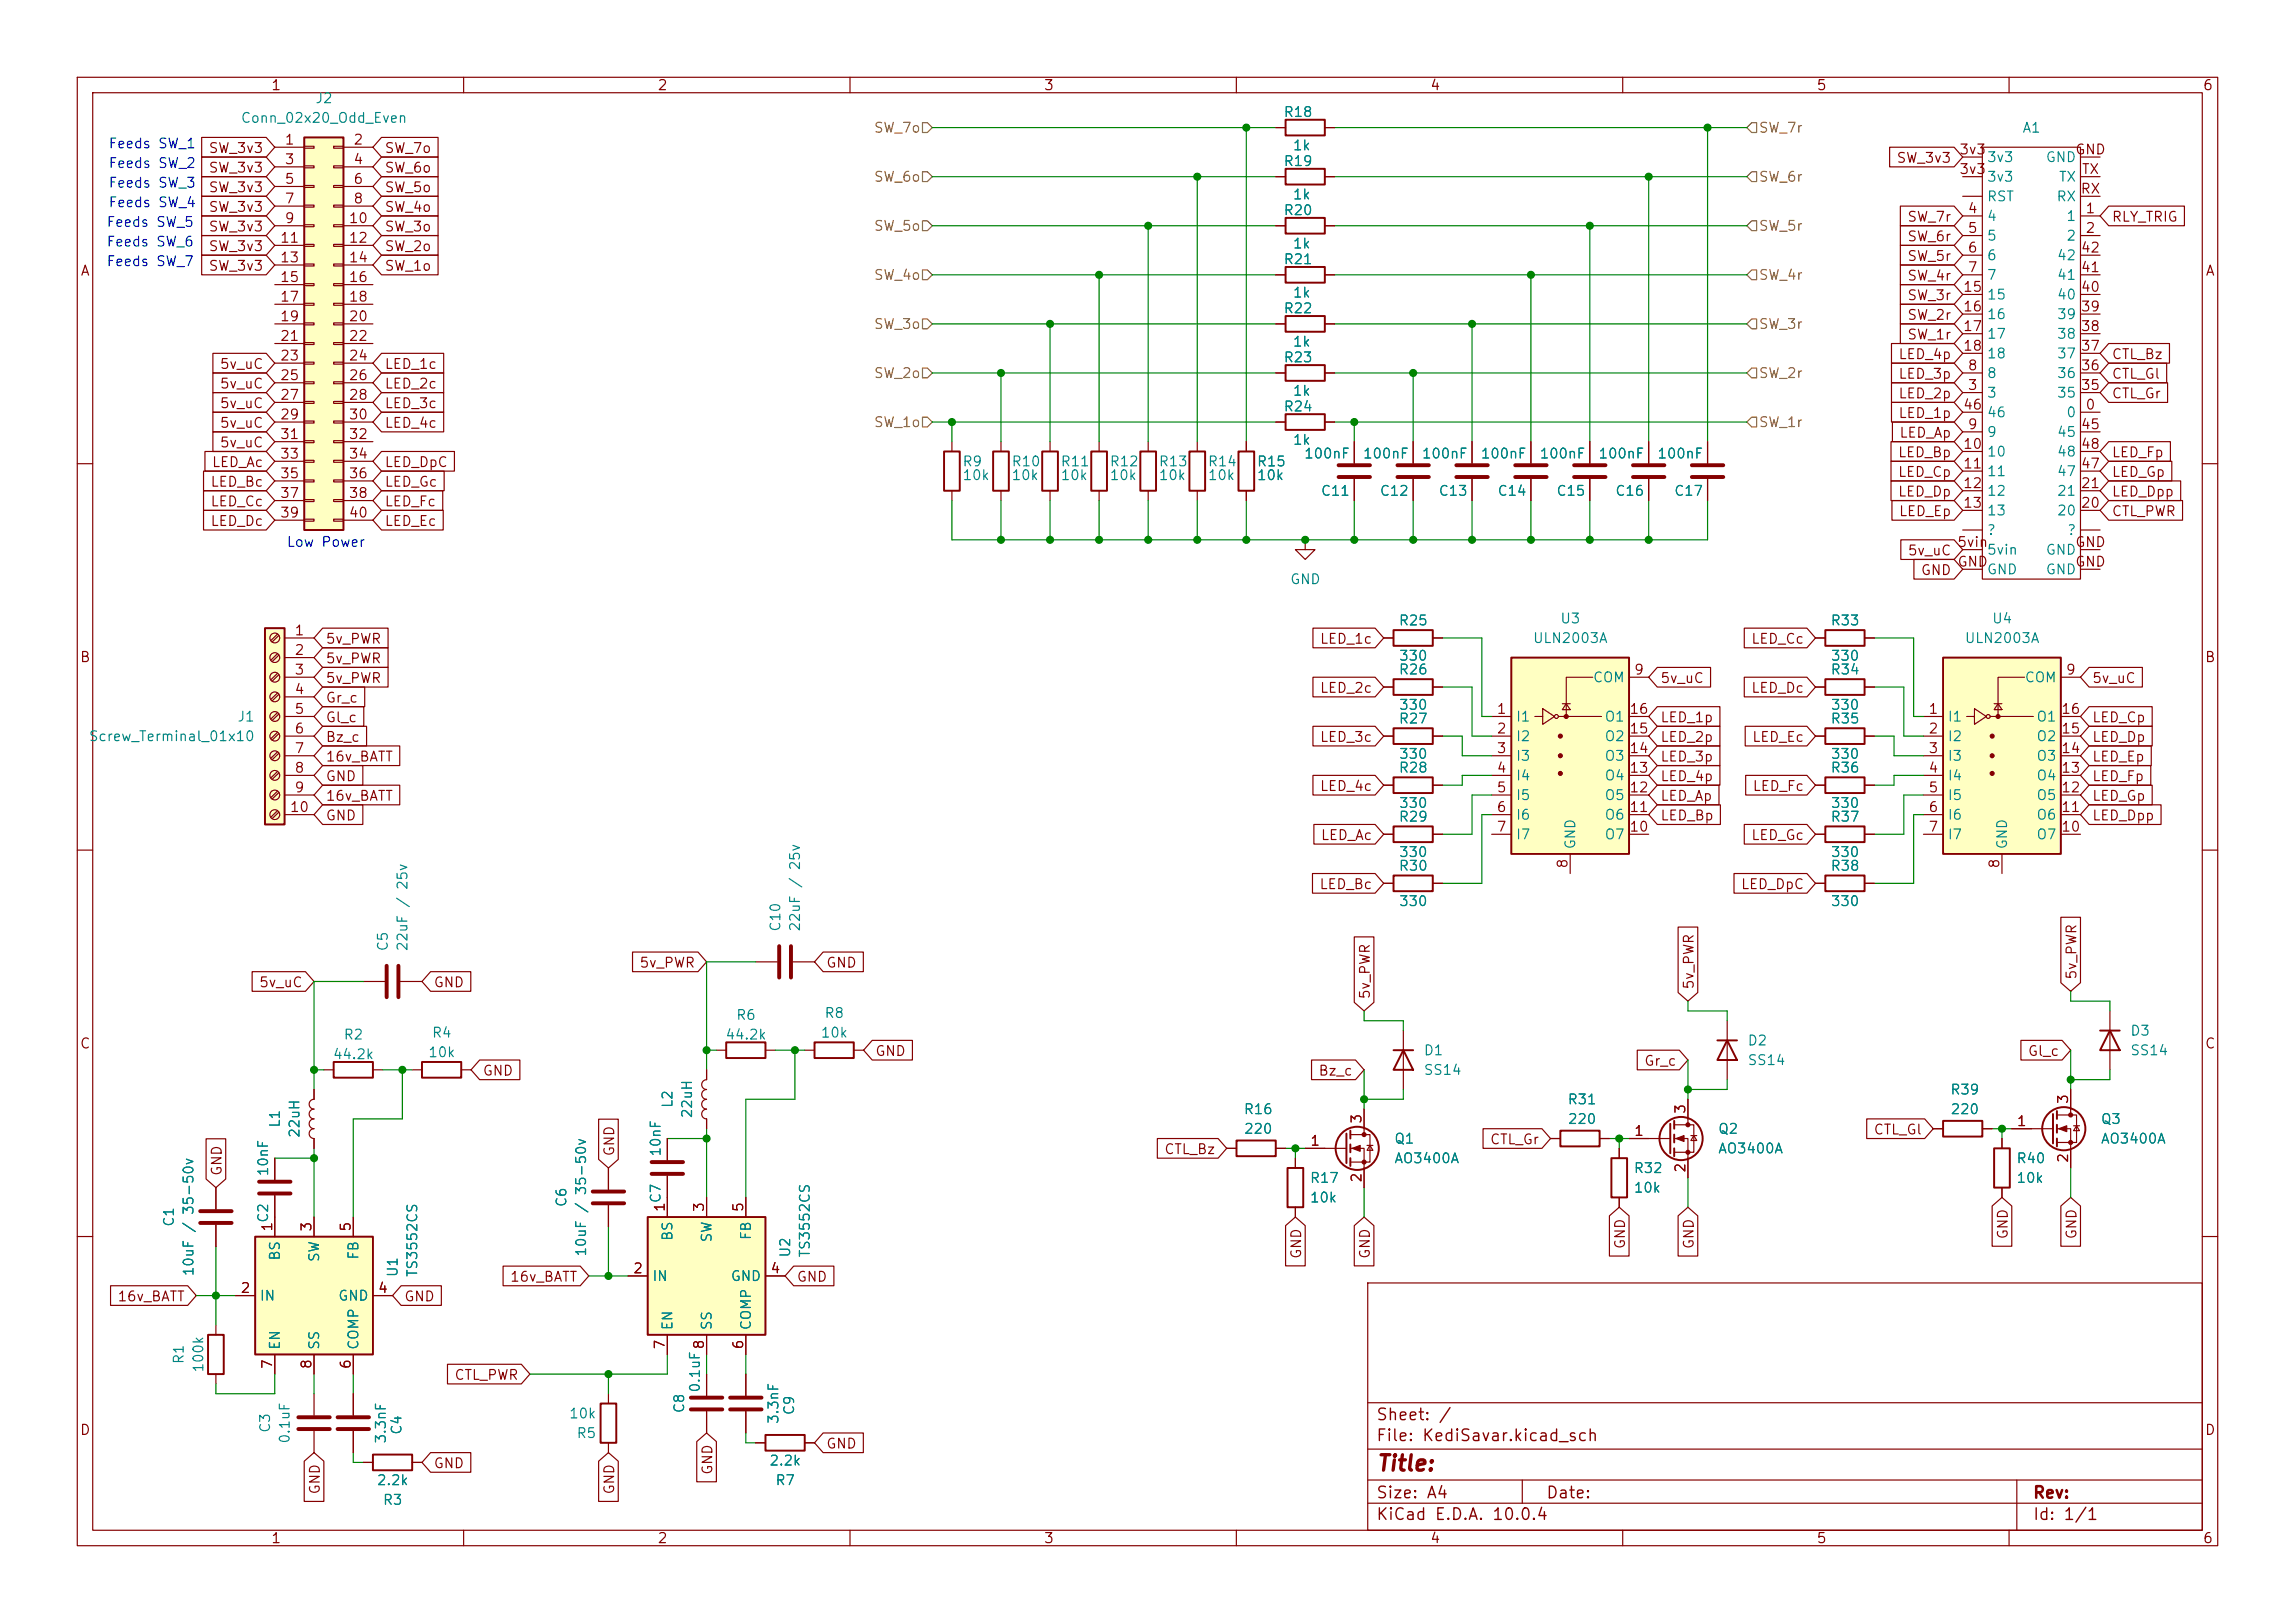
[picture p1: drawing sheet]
<svg xmlns="http://www.w3.org/2000/svg" width="297mm" height="210mm" viewBox="0 0 297 210" stroke-linecap="round" stroke-linejoin="round" font-family="sans-serif">
<defs><g id="words">
<text font-size="2" fill="#840000" x="178" y="190.8">Title:</text>
<g font-size="1.5" fill="#840000">
<text x="178" y="184.2">Sheet: /</text>
<text x="178" y="186.9">File: KediSavar.kicad_sch</text>
<text x="178" y="197.1">KiCad E.D.A. 10.0.4</text>
<text x="178" y="194.3">Size: A4</text>
<text x="200" y="194.3">Date:</text>
<text x="263" y="194.3">Rev:</text>
<text x="263" y="197.1">Id: 1/1</text>
</g>
<g font-size="1.3" fill="#840000">
<text x="35" y="12">1</text>
<text x="85" y="12">2</text>
<text x="135" y="12">3</text>
<text x="185" y="12">4</text>
<text x="235" y="12">5</text>
<text x="285" y="12">6</text>
<text x="26.9" y="22.7">SW_3v3</text>
<text x="26.9" y="20.1">SW_3v3</text>
<text x="36.8" y="19">1</text>
<text x="36.8" y="21.6">3</text>
<text x="45.6" y="19">2</text>
<text x="45.6" y="21.6">4</text>
<text x="49.7" y="20.1">SW_7o</text>
<text x="49.7" y="22.7">SW_6o</text>
<text x="245.4" y="21.4">SW_3v3</text>
<text x="253.5" y="20.3">3v3</text>
<text x="253.5" y="22.8">3v3</text>
<text x="268.5" y="20.3">GND</text>
<text x="269.3" y="22.8">TX</text>
<text x="26.9" y="27.7">SW_3v3</text>
<text x="26.9" y="25.2">SW_3v3</text>
<text x="36.8" y="24.1">5</text>
<text x="36.8" y="26.6">7</text>
<text x="36.8" y="29.2">9</text>
<text x="45" y="29.2">10</text>
<text x="45.6" y="24.1">6</text>
<text x="45.6" y="26.6">8</text>
<text x="49.7" y="27.7">SW_4o</text>
<text x="49.7" y="25.2">SW_5o</text>
<text x="246.7" y="29">SW_7r</text>
<text x="254.6" y="27.9">4</text>
<text x="269.2" y="25.4">RX</text>
<text x="269.8" y="27.9">1</text>
<text x="273.2" y="29">RLY_TRIG</text>
<text x="10.3" y="36">A</text>
<text x="26.9" y="32.8">SW_3v3</text>
<text x="26.9" y="35.4">SW_3v3</text>
<text x="26.9" y="30.3">SW_3v3</text>
<text x="36.2" y="31.7">11</text>
<text x="36.2" y="34.3">13</text>
<text x="45" y="31.7">12</text>
<text x="45" y="34.3">14</text>
<text x="49.7" y="32.8">SW_2o</text>
<text x="49.7" y="35.4">SW_1o</text>
<text x="49.7" y="30.3">SW_3o</text>
<text x="246.7" y="31.5">SW_6r</text>
<text x="246.7" y="34.1">SW_5r</text>
<text x="254.6" y="30.5">5</text>
<text x="254.6" y="33">6</text>
<text x="254.6" y="35.5">7</text>
<text x="269.2" y="35.5">41</text>
<text x="269.2" y="33">42</text>
<text x="269.8" y="30.5">2</text>
<text x="285.3" y="36">A</text>
<text x="36.2" y="36.8">15</text>
<text x="36.2" y="39.3">17</text>
<text x="36.2" y="41.9">19</text>
<text x="45" y="36.8">16</text>
<text x="45" y="39.3">18</text>
<text x="45" y="41.9">20</text>
<text x="246.7" y="41.7">SW_2r</text>
<text x="246.7" y="39.2">SW_3r</text>
<text x="246.7" y="36.6">SW_4r</text>
<text x="254" y="38.1">15</text>
<text x="254" y="40.6">16</text>
<text x="269.2" y="40.6">39</text>
<text x="269.2" y="38.1">40</text>
<text x="36.2" y="44.4">21</text>
<text x="36.2" y="47">23</text>
<text x="45" y="44.4">22</text>
<text x="45" y="47">24</text>
<text x="245.6" y="46.8">LED_4p</text>
<text x="246.7" y="44.2">SW_1r</text>
<text x="254" y="43.2">17</text>
<text x="254" y="45.7">18</text>
<text x="269.2" y="45.7">37</text>
<text x="269.2" y="43.2">38</text>
<text x="273.2" y="46.8">CTL_Bz</text>
<text x="28.4" y="48.1">5v_uC</text>
<text x="28.4" y="50.6">5v_uC</text>
<text x="28.4" y="53.1">5v_uC</text>
<text x="36.2" y="49.5">25</text>
<text x="36.2" y="52">27</text>
<text x="45" y="49.5">26</text>
<text x="45" y="52">28</text>
<text x="49.7" y="48.1">LED_1c</text>
<text x="49.7" y="50.6">LED_2c</text>
<text x="49.7" y="53.1">LED_3c</text>
<text x="245.6" y="49.3">LED_3p</text>
<text x="245.6" y="51.9">LED_2p</text>
<text x="254" y="53.3">46</text>
<text x="254.6" y="50.8">3</text>
<text x="254.6" y="48.2">8</text>
<text x="269.2" y="50.8">35</text>
<text x="269.2" y="48.2">36</text>
<text x="269.8" y="53.3">0</text>
<text x="273.2" y="51.9">CTL_Gr</text>
<text x="273.2" y="49.3">CTL_Gl</text>
<text x="28.4" y="58.2">5v_uC</text>
<text x="28.4" y="55.7">5v_uC</text>
<text x="36.2" y="54.6">29</text>
<text x="36.2" y="57.1">31</text>
<text x="36.2" y="59.7">33</text>
<text x="45" y="54.6">30</text>
<text x="45" y="57.1">32</text>
<text x="45" y="59.7">34</text>
<text x="49.7" y="55.7">LED_4c</text>
<text x="245.5" y="59.5">LED_Bp</text>
<text x="245.6" y="54.4">LED_1p</text>
<text x="245.7" y="56.9">LED_Ap</text>
<text x="254" y="58.4">10</text>
<text x="254.6" y="55.9">9</text>
<text x="269.2" y="55.9">45</text>
<text x="269.2" y="58.4">48</text>
<text x="273.2" y="59.5">LED_Fp</text>
<text x="27.2" y="65.8">LED_Cc</text>
<text x="27.2" y="63.3">LED_Bc</text>
<text x="27.3" y="60.8">LED_Ac</text>
<text x="36.2" y="62.2">35</text>
<text x="36.2" y="64.7">37</text>
<text x="45" y="62.2">36</text>
<text x="45" y="64.7">38</text>
<text x="49.7" y="65.8">LED_Fc</text>
<text x="49.7" y="63.3">LED_Gc</text>
<text x="49.7" y="60.8">LED_DpC</text>
<text x="245.5" y="64.6">LED_Dp</text>
<text x="245.5" y="62">LED_Cp</text>
<text x="254" y="60.9">11</text>
<text x="254" y="63.5">12</text>
<text x="269.2" y="63.5">21</text>
<text x="269.2" y="60.9">47</text>
<text x="273.2" y="62">LED_Gp</text>
<text x="273.2" y="64.6">LED_Dpp</text>
<text x="27.2" y="68.4">LED_Dc</text>
<text x="36.2" y="67.3">39</text>
<text x="45" y="67.3">40</text>
<text x="49.7" y="68.4">LED_Ec</text>
<text x="245.7" y="67.1">LED_Ep</text>
<text x="253.2" y="71.1">5vin</text>
<text x="254" y="66">13</text>
<text x="268.5" y="71.1">GND</text>
<text x="269.2" y="66">20</text>
<text x="273.2" y="67.1">CTL_PWR</text>
<text x="246.8" y="72.2">5v_uC</text>
<text x="248.5" y="74.7">GND</text>
<text x="253.2" y="73.6">GND</text>
<text x="268.5" y="73.6">GND</text>
<text x="38" y="82.5">1</text>
<text x="42.1" y="83.6">5v_PWR</text>
<text x="170.7" y="83.6">LED_1c</text>
<text x="226.5" y="83.6">LED_Cc</text>
<text x="10.3" y="86">B</text>
<text x="38" y="85.1">2</text>
<text x="38" y="87.6">3</text>
<text x="42.1" y="88.7">5v_PWR</text>
<text x="42.1" y="86.2">5v_PWR</text>
<text x="170.7" y="90">LED_2c</text>
<text x="211.4" y="87.6">9</text>
<text x="214.8" y="88.7">5v_uC</text>
<text x="226.5" y="90">LED_Dc</text>
<text x="267.3" y="87.6">9</text>
<text x="270.7" y="88.7">5v_uC</text>
<text x="285.3" y="86">B</text>
<text x="38" y="90.1">4</text>
<text x="38" y="92.7">5</text>
<text x="38" y="95.2">6</text>
<text x="42.1" y="93.8">Gl_c</text>
<text x="42.1" y="91.2">Gr_c</text>
<text x="193.6" y="92.7">1</text>
<text x="193.6" y="95.2">2</text>
<text x="210.8" y="95.2">15</text>
<text x="210.8" y="92.7">16</text>
<text x="214.8" y="93.8">LED_1p</text>
<text x="249.5" y="92.7">1</text>
<text x="249.5" y="95.2">2</text>
<text x="266.7" y="95.2">15</text>
<text x="266.7" y="92.7">16</text>
<text x="270.7" y="93.8">LED_Cp</text>
<text x="38" y="97.8">7</text>
<text x="38" y="100.3">8</text>
<text x="42.1" y="98.9">16v_BATT</text>
<text x="42.1" y="96.3">Bz_c</text>
<text x="42.1" y="101.4">GND</text>
<text x="170.7" y="96.3">LED_3c</text>
<text x="193.6" y="97.8">3</text>
<text x="193.6" y="100.3">4</text>
<text x="210.8" y="100.3">13</text>
<text x="210.8" y="97.8">14</text>
<text x="214.8" y="96.3">LED_2p</text>
<text x="214.8" y="98.9">LED_3p</text>
<text x="214.8" y="101.4">LED_4p</text>
<text x="226.7" y="96.3">LED_Ec</text>
<text x="249.5" y="97.8">3</text>
<text x="249.5" y="100.3">4</text>
<text x="266.7" y="100.3">13</text>
<text x="266.7" y="97.8">14</text>
<text x="270.7" y="101.4">LED_Fp</text>
<text x="270.7" y="98.9">LED_Ep</text>
<text x="270.7" y="96.3">LED_Dp</text>
<text x="37.4" y="105.4">10</text>
<text x="38" y="102.8">9</text>
<text x="42.1" y="103.9">16v_BATT</text>
<text x="42.1" y="106.5">GND</text>
<text x="170.7" y="102.7">LED_4c</text>
<text x="193.6" y="102.8">5</text>
<text x="193.6" y="105.4">6</text>
<text x="193.6" y="107.9">7</text>
<text x="210.8" y="107.9">10</text>
<text x="210.8" y="105.4">11</text>
<text x="210.8" y="102.8">12</text>
<text x="214.8" y="103.9">LED_Ap</text>
<text x="214.8" y="106.5">LED_Bp</text>
<text x="226.7" y="102.7">LED_Fc</text>
<text x="249.5" y="102.8">5</text>
<text x="249.5" y="105.4">6</text>
<text x="249.5" y="107.9">7</text>
<text x="266.7" y="107.9">10</text>
<text x="266.7" y="105.4">11</text>
<text x="266.7" y="102.8">12</text>
<text x="270.7" y="106.5">LED_Dpp</text>
<text x="270.7" y="103.9">LED_Gp</text>
<text x="170.8" y="109">LED_Ac</text>
<text x="203.2" y="112.5" transform="rotate(-90 203.2 112.5)">8</text>
<text x="226.5" y="109">LED_Gc</text>
<text x="259.1" y="112.5" transform="rotate(-90 259.1 112.5)">8</text>
<text x="170.7" y="115.4">LED_Bc</text>
<text x="225.2" y="115.4">LED_DpC</text>
<text x="82.7" y="125.5">5v_PWR</text>
<text x="106.8" y="125.5">GND</text>
<text x="33.4" y="128.1">5v_uC</text>
<text x="56" y="128.1">GND</text>
<text x="177.6" y="129.4" transform="rotate(-90 177.6 129.4)">5v_PWR</text>
<text x="219.5" y="128.1" transform="rotate(-90 219.5 128.1)">5v_PWR</text>
<text x="269" y="126.8" transform="rotate(-90 269 126.8)">5v_PWR</text>
<text x="10.3" y="136">C</text>
<text x="113.2" y="137">GND</text>
<text x="262.3" y="137">Gl_c</text>
<text x="285.3" y="136">C</text>
<text x="62.4" y="139.5">GND</text>
<text x="170.5" y="139.5">Bz_c</text>
<text x="212.7" y="138.2">Gr_c</text>
<text x="267.9" y="142.9" transform="rotate(-90 267.9 142.9)">3</text>
<text x="79.8" y="149.7" transform="rotate(-90 79.8 149.7)">GND</text>
<text x="150.6" y="149.7">CTL_Bz</text>
<text x="169.5" y="148.6">1</text>
<text x="176.5" y="145.5" transform="rotate(-90 176.5 145.5)">3</text>
<text x="192.7" y="148.4">CTL_Gr</text>
<text x="211.4" y="147.3">1</text>
<text x="218.4" y="144.2" transform="rotate(-90 218.4 144.2)">3</text>
<text x="242.4" y="147.1">CTL_Gl</text>
<text x="260.9" y="146">1</text>
<text x="29" y="152.2" transform="rotate(-90 29 152.2)">GND</text>
<text x="176.5" y="153.1" transform="rotate(-90 176.5 153.1)">2</text>
<text x="218.4" y="151.8" transform="rotate(-90 218.4 151.8)">2</text>
<text x="267.9" y="150.6" transform="rotate(-90 267.9 150.6)">2</text>
<text x="35.5" y="159.5" transform="rotate(-90 35.5 159.5)">1</text>
<text x="40.6" y="159.5" transform="rotate(-90 40.6 159.5)">3</text>
<text x="45.7" y="159.5" transform="rotate(-90 45.7 159.5)">5</text>
<text x="86.3" y="156.9" transform="rotate(-90 86.3 156.9)">1</text>
<text x="91.4" y="156.9" transform="rotate(-90 91.4 156.9)">3</text>
<text x="96.5" y="156.9" transform="rotate(-90 96.5 156.9)">5</text>
<text x="210.6" y="161.7" transform="rotate(-90 210.6 161.7)">GND</text>
<text x="219.5" y="161.7" transform="rotate(-90 219.5 161.7)">GND</text>
<text x="260.1" y="160.4" transform="rotate(-90 260.1 160.4)">GND</text>
<text x="269" y="160.4" transform="rotate(-90 269 160.4)">GND</text>
<text x="31" y="167.6">2</text>
<text x="48.8" y="167.6">4</text>
<text x="65.9" y="166.2">16v_BATT</text>
<text x="81.8" y="165.1">2</text>
<text x="99.6" y="165.1">4</text>
<text x="103" y="166.2">GND</text>
<text x="168.7" y="163" transform="rotate(-90 168.7 163)">GND</text>
<text x="177.6" y="163" transform="rotate(-90 177.6 163)">GND</text>
<text x="15.1" y="168.7">16v_BATT</text>
<text x="52.2" y="168.7">GND</text>
<text x="35.5" y="177.2" transform="rotate(-90 35.5 177.2)">7</text>
<text x="40.6" y="177.2" transform="rotate(-90 40.6 177.2)">8</text>
<text x="45.7" y="177.2" transform="rotate(-90 45.7 177.2)">6</text>
<text x="58.7" y="178.9">CTL_PWR</text>
<text x="86.3" y="174.7" transform="rotate(-90 86.3 174.7)">7</text>
<text x="91.4" y="174.7" transform="rotate(-90 91.4 174.7)">8</text>
<text x="96.5" y="174.7" transform="rotate(-90 96.5 174.7)">6</text>
<text x="10.3" y="186">D</text>
<text x="285.3" y="186">D</text>
<text x="56" y="190.3">GND</text>
<text x="92.5" y="190.9" transform="rotate(-90 92.5 190.9)">GND</text>
<text x="106.8" y="187.8">GND</text>
<text x="41.7" y="193.5" transform="rotate(-90 41.7 193.5)">GND</text>
<text x="79.8" y="193.5" transform="rotate(-90 79.8 193.5)">GND</text>
<text x="35" y="200">1</text>
<text x="85" y="200">2</text>
<text x="135" y="200">3</text>
<text x="185" y="200">4</text>
<text x="235" y="200">5</text>
<text x="285" y="200">6</text>
</g>
<g font-size="1.3" fill="#008484">
<text x="31.1" y="16.2">Conn_02x20_Odd_Even</text>
<text x="40.7" y="13.7">J2</text>
<text x="166" y="15.4">R18</text>
<text x="261.6" y="17.5">A1</text>
<text x="166" y="21.8">R19</text>
<text x="167.2" y="19.8">1k</text>
<text x="257" y="21.3">3v3</text>
<text x="257" y="23.8">3v3</text>
<text x="264.7" y="21.3">GND</text>
<text x="266.4" y="23.8">TX</text>
<text x="166" y="28.1">R20</text>
<text x="167.2" y="26.1">1k</text>
<text x="257" y="26.4">RST</text>
<text x="257" y="28.9">4</text>
<text x="266" y="26.4">RX</text>
<text x="267.3" y="28.9">1</text>
<text x="166" y="34.5">R21</text>
<text x="167.2" y="32.5">1k</text>
<text x="257" y="31.5">5</text>
<text x="257" y="34">6</text>
<text x="266.1" y="34">42</text>
<text x="267.3" y="31.5">2</text>
<text x="166" y="40.8">R22</text>
<text x="167.2" y="38.8">1k</text>
<text x="257" y="36.5">7</text>
<text x="257" y="39.1">15</text>
<text x="257" y="41.6">16</text>
<text x="266.1" y="41.6">39</text>
<text x="266.1" y="39.1">40</text>
<text x="266.1" y="36.5">41</text>
<text x="166" y="47.2">R23</text>
<text x="167.2" y="45.2">1k</text>
<text x="257" y="44.2">17</text>
<text x="257" y="46.7">18</text>
<text x="266.1" y="46.7">37</text>
<text x="266.1" y="44.2">38</text>
<text x="166" y="53.5">R24</text>
<text x="167.2" y="51.5">1k</text>
<text x="257" y="51.8">3</text>
<text x="257" y="49.2">8</text>
<text x="266.1" y="51.8">35</text>
<text x="266.1" y="49.2">36</text>
<text x="167.2" y="57.9">1k</text>
<text x="168.7" y="59.6">100nF</text>
<text x="176.3" y="59.6">100nF</text>
<text x="183.9" y="59.6">100nF</text>
<text x="191.5" y="59.6">100nF</text>
<text x="199.2" y="59.6">100nF</text>
<text x="206.8" y="59.6">100nF</text>
<text x="214.4" y="59.6">100nF</text>
<text x="257" y="56.9">9</text>
<text x="257" y="59.4">10</text>
<text x="257" y="54.3">46</text>
<text x="266.1" y="56.9">45</text>
<text x="266.1" y="59.4">48</text>
<text x="267.3" y="54.3">0</text>
<text x="124.5" y="60.7">R9</text>
<text x="124.5" y="62.4">10k</text>
<text x="130.8" y="62.4">10k</text>
<text x="130.8" y="60.7">R10</text>
<text x="137.2" y="62.4">10k</text>
<text x="137.2" y="60.7">R11</text>
<text x="143.5" y="62.4">10k</text>
<text x="143.5" y="60.7">R12</text>
<text x="149.9" y="62.4">10k</text>
<text x="149.9" y="60.7">R13</text>
<text x="156.2" y="62.4">10k</text>
<text x="156.2" y="60.7">R14</text>
<text x="162.6" y="62.4">10k</text>
<text x="162.6" y="60.7">R15</text>
<text x="170.9" y="64.5">C11</text>
<text x="178.5" y="64.5">C12</text>
<text x="186.1" y="64.5">C13</text>
<text x="193.7" y="64.5">C14</text>
<text x="201.3" y="64.5">C15</text>
<text x="209" y="64.5">C16</text>
<text x="216.6" y="64.5">C17</text>
<text x="257" y="61.9">11</text>
<text x="257" y="64.5">12</text>
<text x="266.1" y="64.5">21</text>
<text x="266.1" y="61.9">47</text>
<text x="257" y="69.6">?</text>
<text x="257" y="67">13</text>
<text x="266.1" y="67">20</text>
<text x="267.4" y="69.6">?</text>
<text x="166.9" y="75.9">GND</text>
<text x="257" y="72.1">5vin</text>
<text x="257" y="74.6">GND</text>
<text x="264.7" y="72.1">GND</text>
<text x="264.7" y="74.6">GND</text>
<text x="180.9" y="81.2">R25</text>
<text x="198.3" y="83.5">ULN2003A</text>
<text x="201.8" y="81">U3</text>
<text x="236.8" y="81.2">R33</text>
<text x="254.2" y="83.5">ULN2003A</text>
<text x="257.7" y="81">U4</text>
<text x="180.9" y="87.6">R26</text>
<text x="181" y="85.8">330</text>
<text x="206.1" y="88.6">COM</text>
<text x="236.8" y="87.6">R34</text>
<text x="236.8" y="85.8">330</text>
<text x="261.9" y="88.6">COM</text>
<text x="30.6" y="93.7">J1</text>
<text x="180.9" y="93.9">R27</text>
<text x="181" y="92.2">330</text>
<text x="196.1" y="93.7">I1</text>
<text x="207.6" y="93.7">O1</text>
<text x="236.8" y="93.9">R35</text>
<text x="236.8" y="92.2">330</text>
<text x="252" y="93.7">I1</text>
<text x="263.4" y="93.7">O1</text>
<text x="11.4" y="96.2">Screw_Terminal_01x10</text>
<text x="180.9" y="100.3">R28</text>
<text x="181" y="98.5">330</text>
<text x="196.1" y="96.2">I2</text>
<text x="196.1" y="98.8">I3</text>
<text x="196.1" y="101.3">I4</text>
<text x="207.6" y="101.3">O4</text>
<text x="207.6" y="98.8">O3</text>
<text x="207.6" y="96.2">O2</text>
<text x="236.8" y="100.3">R36</text>
<text x="236.8" y="98.5">330</text>
<text x="252" y="96.2">I2</text>
<text x="252" y="98.8">I3</text>
<text x="252" y="101.3">I4</text>
<text x="263.4" y="101.3">O4</text>
<text x="263.4" y="98.8">O3</text>
<text x="263.4" y="96.2">O2</text>
<text x="180.9" y="106.6">R29</text>
<text x="181" y="104.9">330</text>
<text x="196.1" y="103.8">I5</text>
<text x="196.1" y="106.4">I6</text>
<text x="207.6" y="106.4">O6</text>
<text x="207.6" y="103.8">O5</text>
<text x="236.8" y="106.6">R37</text>
<text x="236.8" y="104.9">330</text>
<text x="252" y="103.8">I5</text>
<text x="252" y="106.4">I6</text>
<text x="263.4" y="106.4">O6</text>
<text x="263.4" y="103.8">O5</text>
<text x="180.9" y="113">R30</text>
<text x="181" y="111.2">330</text>
<text x="196.1" y="108.9">I7</text>
<text x="204.2" y="110" transform="rotate(-90 204.2 110)">GND</text>
<text x="207.6" y="108.9">O7</text>
<text x="236.8" y="113">R38</text>
<text x="236.8" y="111.2">330</text>
<text x="252" y="108.9">I7</text>
<text x="260.1" y="110" transform="rotate(-90 260.1 110)">GND</text>
<text x="263.4" y="108.9">O7</text>
<text x="181" y="117.6">330</text>
<text x="236.8" y="117.6">330</text>
<text x="50.5" y="123.2" transform="rotate(-90 50.5 123.2)">C5</text>
<text x="53" y="123.2" transform="rotate(-90 53 123.2)">22uF / 25v</text>
<text x="101.3" y="120.6" transform="rotate(-90 101.3 120.6)">C10</text>
<text x="103.8" y="120.6" transform="rotate(-90 103.8 120.6)">22uF / 25v</text>
<text x="43" y="137.4">44.2k</text>
<text x="44.4" y="134.8">R2</text>
<text x="55.3" y="137.1">10k</text>
<text x="55.8" y="134.6">R4</text>
<text x="93.8" y="134.8">44.2k</text>
<text x="95.2" y="132.3">R6</text>
<text x="106.1" y="134.6">10k</text>
<text x="106.6" y="132">R8</text>
<text x="184.2" y="136.9">D1</text>
<text x="226.1" y="135.6">D2</text>
<text x="275.6" y="134.3">D3</text>
<text x="275.6" y="136.9">SS14</text>
<text x="87.3" y="143.5" transform="rotate(-90 87.3 143.5)">L2</text>
<text x="184.2" y="139.4">SS14</text>
<text x="202.8" y="143.2">R31</text>
<text x="226.1" y="138.1">SS14</text>
<text x="252.3" y="141.9">R39</text>
<text x="36.5" y="146" transform="rotate(-90 36.5 146)">L1</text>
<text x="39.1" y="147.3" transform="rotate(-90 39.1 147.3)">22uH</text>
<text x="85.8" y="149.7" transform="rotate(-90 85.8 149.7)">10nF</text>
<text x="89.9" y="144.8" transform="rotate(-90 89.9 144.8)">22uH</text>
<text x="160.9" y="144.5">R16</text>
<text x="160.9" y="147">220</text>
<text x="180.3" y="148.3">Q1</text>
<text x="202.8" y="145.8">220</text>
<text x="222.3" y="149.6">AO3400A</text>
<text x="222.3" y="147">Q2</text>
<text x="252.3" y="144.5">220</text>
<text x="271.8" y="148.3">AO3400A</text>
<text x="271.8" y="145.8">Q3</text>
<text x="35" y="152.3" transform="rotate(-90 35 152.3)">10nF</text>
<text x="85.8" y="155.8" transform="rotate(-90 85.8 155.8)">C7</text>
<text x="169.4" y="155.9">10k</text>
<text x="169.4" y="153.4">R17</text>
<text x="180.3" y="150.8">AO3400A</text>
<text x="211.3" y="154.6">10k</text>
<text x="211.3" y="152.1">R32</text>
<text x="260.9" y="153.4">10k</text>
<text x="260.9" y="150.8">R40</text>
<text x="22.8" y="158.8" transform="rotate(-90 22.8 158.8)">C1</text>
<text x="35" y="158.3" transform="rotate(-90 35 158.3)">C2</text>
<text x="73.6" y="156.3" transform="rotate(-90 73.6 156.3)">C6</text>
<text x="87.3" y="160.7" transform="rotate(-90 87.3 160.7)">BS</text>
<text x="92.4" y="160.9" transform="rotate(-90 92.4 160.9)">SW</text>
<text x="97.5" y="160.5" transform="rotate(-90 97.5 160.5)">FB</text>
<text x="25.4" y="165.2" transform="rotate(-90 25.4 165.2)">10uF / 35-50v</text>
<text x="36.5" y="163.2" transform="rotate(-90 36.5 163.2)">BS</text>
<text x="41.6" y="163.4" transform="rotate(-90 41.6 163.4)">SW</text>
<text x="46.7" y="163.1" transform="rotate(-90 46.7 163.1)">FB</text>
<text x="51.8" y="165.3" transform="rotate(-90 51.8 165.3)">U1</text>
<text x="54.3" y="165.3" transform="rotate(-90 54.3 165.3)">TS3552CS</text>
<text x="76.2" y="162.7" transform="rotate(-90 76.2 162.7)">10uF / 35-50v</text>
<text x="84.3" y="166.1">IN</text>
<text x="94.5" y="166.1">GND</text>
<text x="102.6" y="162.8" transform="rotate(-90 102.6 162.8)">U2</text>
<text x="105.1" y="162.8" transform="rotate(-90 105.1 162.8)">TS3552CS</text>
<text x="33.5" y="168.6">IN</text>
<text x="43.7" y="168.6">GND</text>
<text x="87.3" y="172.2" transform="rotate(-90 87.3 172.2)">EN</text>
<text x="92.4" y="172.2" transform="rotate(-90 92.4 172.2)">SS</text>
<text x="97.5" y="172.2" transform="rotate(-90 97.5 172.2)">COMP</text>
<text x="24.1" y="176.6" transform="rotate(-90 24.1 176.6)">R1</text>
<text x="26.6" y="177.7" transform="rotate(-90 26.6 177.7)">100k</text>
<text x="36.5" y="174.8" transform="rotate(-90 36.5 174.8)">EN</text>
<text x="41.6" y="174.8" transform="rotate(-90 41.6 174.8)">SS</text>
<text x="46.7" y="174.8" transform="rotate(-90 46.7 174.8)">COMP</text>
<text x="35.3" y="185.5" transform="rotate(-90 35.3 185.5)">C3</text>
<text x="52.3" y="185.7" transform="rotate(-90 52.3 185.7)">C4</text>
<text x="73.6" y="183.9">10k</text>
<text x="88.9" y="183" transform="rotate(-90 88.9 183)">C8</text>
<text x="90.9" y="180.3" transform="rotate(-90 90.9 180.3)">0.1uF</text>
<text x="101" y="184.3" transform="rotate(-90 101 184.3)">3.3nF</text>
<text x="103.1" y="183.2" transform="rotate(-90 103.1 183.2)">C9</text>
<text x="37.8" y="186.9" transform="rotate(-90 37.8 186.9)">0.1uF</text>
<text x="50.2" y="186.9" transform="rotate(-90 50.2 186.9)">3.3nF</text>
<text x="74.5" y="186.4">R5</text>
<text x="99.5" y="189.9">2.2k</text>
<text x="48.7" y="192.5">2.2k</text>
<text x="49.5" y="195">R3</text>
<text x="100.3" y="192.5">R7</text>
</g>
<g font-size="1.3" fill="#848400">
<text x="113" y="17.5">SW_7o</text>
<text x="227.5" y="17.5">SW_7r</text>
<text x="113" y="23.8">SW_6o</text>
<text x="227.5" y="23.8">SW_6r</text>
<text x="113" y="30.2">SW_5o</text>
<text x="227.5" y="30.2">SW_5r</text>
<text x="113" y="36.5">SW_4o</text>
<text x="227.5" y="36.5">SW_4r</text>
<text x="113" y="42.9">SW_3o</text>
<text x="227.5" y="42.9">SW_3r</text>
<text x="113" y="49.2">SW_2o</text>
<text x="227.5" y="49.2">SW_2r</text>
<text x="113" y="55.6">SW_1o</text>
<text x="227.5" y="55.6">SW_1r</text>
</g>
<g font-size="1.3" fill="#0000c2">
<text x="13.9" y="19.5">Feeds SW_1</text>
<text x="13.9" y="22.1">Feeds SW_2</text>
<text x="13.7" y="29.7">Feeds SW_5</text>
<text x="13.9" y="24.6">Feeds SW_3</text>
<text x="13.9" y="27.1">Feeds SW_4</text>
<text x="13.7" y="34.8">Feeds SW_7</text>
<text x="13.7" y="32.2">Feeds SW_6</text>
<text x="37" y="71.1">Low Power</text>
</g>
</g></defs>
<g fill="none" stroke="#840000" stroke-width=".15">
<path d="M10 10h277v190h-277zM12 12h273v186h-273zM60 10v2M110 10v2M160 10v2M210 10v2M260 10v2M10 60h2M285 60h2M10 110h2M285 110h2M273 130.8v7.6"/>
<path d="M10 160h2M177 166h108v32h-108zM285 160h2M60 198v2M110 198v2M160 198v2M177 194.5h108M177 191.5h108M177 187.5h108M177 181.5h108M197 191.5v3M210 198v2"/>
<path d="M260 198v2M261 191.5v6.5"/>
</g>
<path d="M271.8 133.4h2.5M273 133.4l1.3 2.5h-2.5z" fill="none" stroke="#840000" stroke-width=".25"/>
<path d="M34.3 81.3h2.5v25.4h-2.5z" fill="#ffffc2"/>
<path d="M160.3 58.4h2v5.1h-2zM34.3 81.3h2.5v25.4h-2.5zM236.2 94.2h5.1v2.1h-5.1zM236.2 87.9h5.1v2h-5.1zM236.2 81.5h5.1v2.1h-5.1zM236.2 113.3h5.1v2h-5.1zM236.2 106.9h5.1v2.1h-5.1zM236.2 100.6h5.1v2h-5.1zM43.2 137.4h5.1v2h-5.1zM54.6 137.4h5.1v2h-5.1zM222.2 134.6h2.6M223.5 134.6l1.3 2.6h-2.6z" fill="none" stroke="#840000" stroke-width=".25"/>
<g fill="none" stroke="#840000" stroke-width=".15">
<path d="M161.3 57.2v1.2M161.3 63.5v1.3M35.9 82l-.8 .9M35.9 84.6l-.8 .8M35.9 87.1l-.8 .9M35.9 89.7l-.8 .8M35.9 92.2l-.8 .8M35.9 94.7l-.8 .9M35.9 97.3l-.8 .8M35.9 99.8l-.8 .9M36.1 82.2l-.9 .9M36.1 84.8l-.9 .8"/>
<path d="M36.1 87.3l-.9 .8M36.1 89.8l-.9 .9M36.1 92.4l-.9 .8M36.1 94.9l-.9 .9M36.1 97.5l-.9 .8M36.1 100l-.9 .8M36.8 82.6h3.8M36.8 85.1h3.8M36.8 87.6h3.8M36.8 90.2h3.8M36.8 92.7h3.8M36.8 95.3h3.8"/>
<path d="M36.8 97.8h3.8M234.9 82.6h1.3M234.9 95.3h1.3M234.9 88.9h1.3M241.3 82.6h1.3M241.3 95.3h1.3M241.3 88.9h1.3M35.9 102.4l-.8 .8M35.9 104.9l-.8 .8M36.1 102.5l-.9 .9M36.1 105.1l-.9 .8M36.8 100.3h3.8"/>
<path d="M36.8 102.9h3.8M36.8 105.4h3.8M234.9 114.3h1.3M234.9 108h1.3M234.9 101.6h1.3M241.3 114.3h1.3M241.3 108h1.3M241.3 101.6h1.3M41.9 138.4h1.3M47 127h2.8M48.3 138.4h1.2M51.8 127h2.8"/>
<path d="M53.3 138.4h1.3M59.7 138.4h1.3M223.5 132.1v7.6M27.9 153.7v2.8M27.9 158.5v2.8"/>
<circle cx="35.6" cy="90.2" r=".63"/>
<circle cx="35.6" cy="97.8" r=".63"/>
<circle cx="35.6" cy="85.1" r=".63"/>
<circle cx="35.6" cy="95.2" r=".63"/>
<circle cx="35.6" cy="82.5" r=".63"/>
<circle cx="35.6" cy="92.7" r=".63"/>
<circle cx="35.6" cy="87.6" r=".63"/>
<circle cx="35.6" cy="102.9" r=".63"/>
<circle cx="35.6" cy="100.3" r=".63"/>
<circle cx="35.6" cy="105.4" r=".63"/>
</g>
<path d="M50 125v4M51.6 125v4M25.9 158.2h4.1M25.9 156.7h4.1" fill="none" stroke="#840000" stroke-width=".51"/>
<path d="M39.4 17.8h5v50.8h-5z" fill="#ffffc2"/>
<path d="M39.4 17.8h5v50.8h-5z" fill="none" stroke="#840000" stroke-width=".25"/>
<g fill="none" stroke="#840000" stroke-width=".15">
<path d="M35.6 19.1h3.8M39.4 18.9h1.2v.3h-1.2zM43.2 18.9h1.2v.3h-1.2zM44.4 19.1h3.9M35.6 21.6h3.8M35.6 24.1h3.8M35.6 26.7h3.8M35.6 29.2h3.8M35.6 31.8h3.8M35.6 34.3h3.8M35.6 36.8h3.8M35.6 39.4h3.8"/>
<path d="M39.4 21.5h1.2v.2h-1.2zM39.4 24h1.2v.3h-1.2zM39.4 26.5h1.2v.3h-1.2zM39.4 29.1h1.2v.2h-1.2zM39.4 31.6h1.2v.3h-1.2zM39.4 34.2h1.2v.2h-1.2zM39.4 36.7h1.2v.3h-1.2zM39.4 39.2h1.2v.3h-1.2zM43.2 21.5h1.2v.2h-1.2zM43.2 24h1.2v.3h-1.2zM43.2 26.5h1.2v.3h-1.2zM43.2 29.1h1.2v.2h-1.2z"/>
<path d="M43.2 31.6h1.2v.3h-1.2zM43.2 34.2h1.2v.2h-1.2zM43.2 36.7h1.2v.3h-1.2zM43.2 39.2h1.2v.3h-1.2zM44.4 21.6h3.9M44.4 24.1h3.9M44.4 26.7h3.9M44.4 29.2h3.9M44.4 31.8h3.9M44.4 34.3h3.9M44.4 36.8h3.9M44.4 39.4h3.9"/>
<path d="M35.6 41.9h3.8M35.6 44.5h3.8M35.6 47h3.8M35.6 49.5h3.8M35.6 52.1h3.8M35.6 54.6h3.8M35.6 57.2h3.8M35.6 59.7h3.8M39.4 41.8h1.2v.2h-1.2zM39.4 44.3h1.2v.3h-1.2zM39.4 46.9h1.2v.2h-1.2zM39.4 49.4h1.2v.3h-1.2z"/>
<path d="M39.4 51.9h1.2v.3h-1.2zM39.4 54.5h1.2v.2h-1.2zM39.4 57h1.2v.3h-1.2zM39.4 59.6h1.2v.2h-1.2zM43.2 41.8h1.2v.2h-1.2zM43.2 44.3h1.2v.3h-1.2zM43.2 46.9h1.2v.2h-1.2zM43.2 49.4h1.2v.3h-1.2zM43.2 51.9h1.2v.3h-1.2zM43.2 54.5h1.2v.2h-1.2zM43.2 57h1.2v.3h-1.2zM43.2 59.6h1.2v.2h-1.2z"/>
<path d="M44.4 41.9h3.9M44.4 44.5h3.9M44.4 47h3.9M44.4 49.5h3.9M44.4 52.1h3.9M44.4 54.6h3.9M44.4 57.2h3.9M44.4 59.7h3.9M35.6 62.2h3.8M35.6 64.8h3.8M35.6 67.3h3.8M39.4 62.1h1.2v.3h-1.2z"/>
<path d="M39.4 64.6h1.2v.3h-1.2zM39.4 67.2h1.2v.2h-1.2zM43.2 62.1h1.2v.3h-1.2zM43.2 64.6h1.2v.3h-1.2zM43.2 67.2h1.2v.2h-1.2zM44.4 62.2h3.9M44.4 64.8h3.9M44.4 67.3h3.9"/>
</g>
<path d="M33 160h15.3v15.3h-15.3z" fill="#ffffc2"/>
<g fill="none" stroke="#840000" stroke-width=".25">
<path d="M180.3 113.3h5.1v2h-5.1zM180.3 106.9h5.1v2.1h-5.1zM180.3 100.6h5.1v2h-5.1zM174.2 146.7v3.8M174.8 146.3v1M174.8 148.1v1M174.8 149.9v1M201.9 146.3h5.1v2h-5.1zM208.5 149.9h2.1v5h-2.1zM216.2 145.4v3.8M216.7 145v1.1M216.7 146.8v1"/>
<path d="M216.7 148.6v1M251.5 145h5v2.1h-5zM26.9 172.7h2.1v5.1h-2.1zM33 160h15.3v15.3h-15.3zM77.7 181.6h2.1v5.1h-2.1z"/>
<circle cx="175.6" cy="148.6" r="2.79"/>
<circle cx="217.6" cy="147.3" r="2.79"/>
</g>
<g fill="none" stroke="#840000" stroke-width=".15">
<path d="M179.1 114.3h1.2M179.1 108h1.2M179.1 101.6h1.2M185.4 114.3h1.3M185.4 108h1.3M185.4 101.6h1.3M35.6 149.9v2.8M35.6 154.7v5.3M40.6 141v1.2a.64 .64 0 0 0-.6 .7 .64 .64 0 0 0 .6 .6 .64 .64 0 0 0-.6 .6 .64 .64 0 0 0 .6 .7 .64 .64 0 0 0-.6 .6 .64 .64 0 0 0 .6 .7 .64 .64 0 0 0-.6 .6 .64 .64 0 0 0 .6 .6v1.3M40.6 157.5v2.5M45.7 157.5v2.5M78.7 151.1v2.8"/>
<path d="M78.7 156v2.8M168.9 148.6h5.3M174.8 146.8h2.5v3.6h-2.5M174.8 148.6h1.7v5.1M176.5 143.5v3.3M176.9 148.2h.8M177.3 148.2l.4 .6h-.8zM200.7 147.3h1.2M207 147.3h1.3M209.5 148.6v1.3M209.5 154.9v1.3M210.8 147.3h5.4"/>
<path d="M216.7 145.5h2.5v3.6h-2.5M216.7 147.3h1.7v5.1M218.4 142.2v3.3M218.8 146.9h.8M219.2 146.9l.4 .7h-.8zM250.2 146.1h1.3M256.5 146.1h1.3M27.9 171.5v1.2M27.9 177.8v1.3M30.5 167.6h2.5M35.6 175.3v2.5M40.6 175.3v2.5"/>
<path d="M45.7 175.3v2.5M48.3 167.6h2.5M40.6 180.3v2.8M40.6 185.2v2.8M45.7 180.3v2.8M45.7 185.2v2.8M78.7 180.3v1.3M78.7 186.7v1.3"/>
</g>
<path d="M33.5 154.4h4.1M33.5 152.9h4.1M76.7 155.7h4.1M76.7 154.2h4.1M38.6 184.9h4.1M38.6 183.4h4.1M43.7 184.9h4.1M43.7 183.4h4.1" fill="none" stroke="#840000" stroke-width=".51"/>
<g fill="#840000" stroke="#840000" stroke-width=".15">
<path d="M216.9 147.3l1-.4v.8z"/>
<path d="M175 148.6l1-.4v.8z"/>
<circle cx="218.4" cy="145.5" r=".25"/>
<circle cx="218.4" cy="149.1" r=".25"/>
<circle cx="176.5" cy="146.8" r=".25"/>
<circle cx="176.5" cy="150.4" r=".25"/>
</g>
<path d="M251.5 85.1h15.2v25.4h-15.2z" fill="#ffffc2"/>
<g fill="none" stroke="#840000" stroke-width=".25">
<path d="M166.4 15.5h5v2h-5zM166.4 21.8h5v2.1h-5zM166.4 28.2h5v2h-5zM122.2 58.4h2v5.1h-2zM128.5 58.4h2.1v5.1h-2.1zM134.9 58.4h2v5.1h-2zM141.2 58.4h2.1v5.1h-2.1zM147.6 58.4h2v5.1h-2zM153.9 58.4h2.1v5.1h-2.1zM180.3 81.5h5.1v2.1h-5.1zM180.3 94.2h5.1v2.1h-5.1zM180.3 87.9h5.1v2h-5.1z"/>
<path d="M251.5 85.1h15.2v25.4h-15.2zM180.3 135.9h2.6M181.6 135.9l1.3 2.5h-2.6zM166.6 151.1h2.1v5.1h-2.1zM265.7 144.1v3.9M266.2 143.8v1M266.2 145.5v1.1M266.2 147.3v1M48.3 188.2h5v2h-5z"/>
<circle cx="267.1" cy="146" r="2.79"/>
</g>
<g fill="none" stroke="#840000" stroke-width=".15">
<path d="M165.1 16.5h1.3M171.4 16.5h1.3M256.5 19.1h12.7v55.8h-12.7zM165.1 22.9h1.3M165.1 29.2h1.3M171.4 22.9h1.3M171.4 29.2h1.3M254 25.4h2.5M254 27.9h2.5M254 30.5h2.5M254 20.3h2.5M254 22.9h2.5"/>
<path d="M254 33h2.5M254 35.6h2.5M254 38.1h2.5M269.2 25.4h2.6M269.2 27.9h2.6M269.2 30.5h2.6M269.2 20.3h2.6M269.2 22.9h2.6M269.2 33h2.6M269.2 35.6h2.6M269.2 38.1h2.6M123.2 57.2v1.2"/>
<path d="M129.5 57.2v1.2M135.9 57.2v1.2M142.2 57.2v1.2M148.6 57.2v1.2M154.9 57.2v1.2M175.3 57.2v2.7M182.9 57.2v2.7M190.5 57.2v2.7M198.1 57.2v2.7M205.7 57.2v2.7M254 53.3h2.5M254 50.8h2.5"/>
<path d="M254 48.3h2.5M254 55.9h2.5M254 58.4h2.5M254 40.6h2.5M254 43.2h2.5M254 45.7h2.5M269.2 53.3h2.6M269.2 50.8h2.6M269.2 48.3h2.6M269.2 55.9h2.6M269.2 58.4h2.6M269.2 40.6h2.6"/>
<path d="M269.2 43.2h2.6M269.2 45.7h2.6M123.2 63.5v1.3M129.5 63.5v1.3M135.9 63.5v1.3M142.2 63.5v1.3M148.6 63.5v1.3M154.9 63.5v1.3M168.9 69.9v1.2h1.3l-1.3 1.3-1.3-1.3h1.3M168.9 69.9h.1M175.3 62v2.8M182.9 62v2.8"/>
<path d="M190.5 62v2.8M198.1 62v2.8M205.7 62v2.8M254 68.6h2.5M254 71.1h2.5M254 61h2.5M254 63.5h2.5M254 66h2.5M254 73.7h2.5M269.2 68.6h2.6M269.2 71.1h2.6M269.2 61h2.6"/>
<path d="M269.2 63.5h2.6M269.2 66h2.6M269.2 73.7h2.6M179.1 95.3h1.2M179.1 82.6h1.2M179.1 88.9h1.2M185.4 95.3h1.3M185.4 82.6h1.3M185.4 88.9h1.3M248.9 92.7h2.6M248.9 95.3h2.6M248.9 97.8h2.6"/>
<path d="M254.5 92.7h1M255.5 91.7l1.5 1-1.5 1zM257.6 92.7h5.5M258.1 91.1h1M258.6 91.1l.5 .7h-1zM262 87.6h-3.4v5.1M266.7 92.7h2.5M266.7 95.3h2.5M266.7 97.8h2.5M266.7 87.6h2.5M248.9 100.3h2.6M248.9 102.9h2.6"/>
<path d="M248.9 105.4h2.6M248.9 108h2.6M259.1 110.5v2.5M266.7 100.3h2.5M266.7 102.9h2.5M266.7 105.4h2.5M266.7 108h2.5M181.6 133.4v7.6M167.6 149.9v1.2M167.6 156.2v1.3M260.3 146.1h5.4M266.2 144.3h2.5v3.5h-2.5"/>
<path d="M266.2 146.1h1.8v5M268 141v3.3M268.4 145.7h.7M268.7 145.7l.4 .6h-.7zM47 189.2h1.3M53.3 189.2h1.3"/>
<circle cx="257.3" cy="92.7" r=".25"/>
</g>
<g fill="#840000" stroke="#840000" stroke-width=".15">
<path d="M266.4 146.1l1.1-.4v.7z"/>
<circle cx="257.8" cy="95.2" r=".25"/>
<circle cx="257.8" cy="97.8" r=".25"/>
<circle cx="257.8" cy="100.1" r=".25"/>
<circle cx="258.6" cy="92.7" r=".25"/>
<circle cx="268" cy="144.3" r=".25"/>
<circle cx="268" cy="147.8" r=".25"/>
</g>
<path d="M173.2 61.7h4.1M173.2 60.2h4.1M180.8 61.7h4.1M180.8 60.2h4.1M188.5 61.7h4M188.5 60.2h4M196.1 61.7h4.1M196.1 60.2h4.1M203.7 61.7h4.1M203.7 60.2h4.1" fill="none" stroke="#840000" stroke-width=".51"/>
<path d="M83.8 157.5h15.3v15.2h-15.3z" fill="#ffffc2"/>
<path d="M83.8 157.5h15.3v15.2h-15.3zM258.1 148.6h2v5.1h-2z" fill="none" stroke="#840000" stroke-width=".25"/>
<g fill="none" stroke="#840000" stroke-width=".15">
<path d="M213.4 57.2v2.7M221 57.2v2.7M213.4 62v2.8M221 62v2.8M86.4 154.9v2.6M91.4 154.9v2.6M96.5 154.9v2.6M259.1 147.3v1.3M259.1 153.7v1.2M81.3 165.1h2.5M86.4 172.7v2.6M91.4 172.7v2.6"/>
<path d="M91.4 177.8v2.8M96.5 172.7v2.6M99.1 165.1h2.5M91.4 182.6v2.8"/>
</g>
<path d="M211.3 61.7h4.1M211.3 60.2h4.1M218.9 61.7h4.1M218.9 60.2h4.1M89.4 182.4h4.1M89.4 180.8h4.1" fill="none" stroke="#840000" stroke-width=".51"/>
<path d="M195.6 85.1h15.2v25.4h-15.2z" fill="#ffffc2"/>
<path d="M166.4 34.5h5v2.1h-5zM166.4 40.9h5v2h-5zM166.4 47.2h5v2.1h-5zM166.4 53.6h5v2h-5zM195.6 85.1h15.2v25.4h-15.2zM94 134.9h5.1v2h-5.1zM105.4 134.9h5.1v2h-5.1zM160 147.6h5.1v2h-5.1zM99.1 185.7h5v2h-5z" fill="none" stroke="#840000" stroke-width=".25"/>
<g fill="none" stroke="#840000" stroke-width=".15">
<path d="M26.1 17.8h8.3l1.2 1.3-1.2 1.2h-8.3zM49.4 17.8h7.3v2.5h-7.3l-1.1-1.2zM165.1 16.5h1.3M171.4 16.5h1.3M244.5 19h8.4l1.1 1.3-1.1 1.3h-8.4zM26.1 20.3h8.3l1.2 1.3-1.2 1.3h-8.3zM26.1 30.5h8.3l1.2 1.3-1.2 1.2h-8.3zM26.1 33h8.3l1.2 1.3-1.2 1.3h-8.3zM26.1 25.4h8.3l1.2 1.3-1.2 1.2h-8.3zM26.1 27.9h8.3l1.2 1.3-1.2 1.3h-8.3zM26.1 22.9h8.3l1.2 1.2-1.2 1.3h-8.3zM49.4 30.5h7.3v2.5h-7.3l-1.1-1.2z"/>
<path d="M49.4 33h7.3v2.6h-7.3l-1.1-1.3zM49.4 20.3h7.3v2.6h-7.3l-1.1-1.3zM49.4 25.4h7.3v2.5h-7.3l-1.1-1.2zM49.4 22.9h7.3v2.5h-7.3l-1.1-1.3zM49.4 27.9h7.3v2.6h-7.3l-1.1-1.3zM165.1 35.6h1.3M165.1 22.9h1.3M165.1 29.2h1.3M171.4 35.6h1.3M171.4 22.9h1.3M171.4 29.2h1.3M245.9 39.4h7l1.1 1.2-1.1 1.3h-7z"/>
<path d="M245.9 36.8h7l1.1 1.3-1.1 1.3h-7zM245.9 26.7h7l1.1 1.2-1.1 1.3h-7zM245.9 34.3h7l1.1 1.3-1.1 1.2h-7zM245.9 29.2h7l1.1 1.3-1.1 1.3h-7zM245.9 31.7h7l1.1 1.3-1.1 1.3h-7zM272.9 26.7h9.8v2.5h-9.8l-1.1-1.3zM26.5 58.4h7.9l1.2 1.3-1.2 1.3h-7.9zM27.6 45.7h6.8l1.2 1.3-1.2 1.3h-6.8zM27.6 55.9h6.8l1.2 1.3-1.2 1.2h-6.8zM27.6 48.3h6.8l1.2 1.2-1.2 1.3h-6.8zM27.6 53.3h6.8l1.2 1.3-1.2 1.3h-6.8zM27.6 50.8h6.8l1.2 1.3-1.2 1.2h-6.8z"/>
<path d="M49.4 53.3h8v2.6h-8l-1.1-1.3zM49.4 45.7h8v2.6h-8l-1.1-1.3zM49.4 48.3h8v2.5h-8l-1.1-1.3zM49.4 50.8h8v2.5h-8l-1.1-1.2zM49.4 58.4h9.4v2.6h-9.4l-1.1-1.3zM161.3 57.2v1.2M165.1 41.9h1.3M165.1 48.3h1.3M165.1 54.6h1.3M171.4 41.9h1.3M171.4 48.3h1.3M171.4 54.6h1.3"/>
<path d="M175.3 57.2v2.7M182.9 57.2v2.7M190.5 57.2v2.7M198.1 57.2v2.7M205.7 57.2v2.7M213.4 57.2v2.7M221 57.2v2.7M244.7 57.1h8.2l1.1 1.3-1.1 1.3h-8.2zM244.7 59.7h8.2l1.1 1.3-1.1 1.2h-8.2zM244.8 44.4h8.1l1.1 1.3-1.1 1.3h-8.1zM244.8 52.1h8.1l1.1 1.2-1.1 1.3h-8.1zM244.8 47h8.1l1.1 1.3-1.1 1.2h-8.1z"/>
<path d="M244.8 49.5h8.1l1.1 1.3-1.1 1.3h-8.1zM244.9 54.6h8l1.1 1.3-1.1 1.3h-8zM245.9 41.9h7l1.1 1.3-1.1 1.3h-7zM272.9 57.1h8v2.6h-8l-1.1-1.3zM272.9 59.7h8.2v2.5h-8.2l-1.1-1.2zM272.9 49.5h7.6v2.6h-7.6l-1.1-1.3zM272.9 44.4h7.9v2.6h-7.9l-1.1-1.3zM272.9 47h7.5v2.5h-7.5l-1.1-1.2zM26.3 63.5h8.1l1.2 1.3-1.2 1.2h-8.1zM26.3 61h8.1l1.2 1.2-1.2 1.3h-8.1zM26.3 66h8.1l1.2 1.3-1.2 1.3h-8.1zM49.4 66h8v2.6h-8l-1.1-1.3z"/>
<path d="M49.4 63.5h7.9v2.5h-7.9l-1.1-1.2zM49.4 61h8.1v2.5h-8.1l-1.1-1.3zM161.3 63.5v1.3M175.3 62v2.8M182.9 62v2.8M190.5 62v2.8M198.1 62v2.8M205.7 62v2.8M213.4 62v2.8M221 62v2.8M244.7 62.2h8.2l1.1 1.3-1.1 1.3h-8.2zM244.8 64.8h8.1l1.1 1.2-1.1 1.3h-8.1z"/>
<path d="M246 69.8h6.9l1.1 1.3-1.1 1.3h-6.9zM247.7 72.4h5.2l1.1 1.3-1.1 1.2h-5.2zM272.9 62.2h9.3v2.6h-9.3l-1.1-1.3zM272.9 64.8h9.6v2.5h-9.6l-1.1-1.3zM41.8 91.4h5.3v2.6h-5.3l-1.2-1.3zM41.8 86.4h8.4v2.5h-8.4l-1.2-1.3zM41.8 81.3h8.4v2.5h-8.4l-1.2-1.2zM41.8 83.8h8.4v2.6h-8.4l-1.2-1.3zM41.8 88.9h5.4v2.5h-5.4l-1.2-1.2zM41.8 96.5h9.9v2.6h-9.9l-1.2-1.3zM41.8 94h5.6v2.5h-5.6l-1.2-1.2zM41.8 99.1h5.2v2.5h-5.2l-1.2-1.3z"/>
<path d="M169.9 94h8.1l1.1 1.3-1.1 1.2h-8.1zM169.9 81.3h8.1l1.1 1.3-1.1 1.2h-8.1zM169.9 87.6h8.1l1.1 1.3-1.1 1.3h-8.1zM179.1 95.3h1.2M179.1 88.9h1.2M179.1 82.6h1.2M185.4 95.3h1.3M185.4 88.9h1.3M185.4 82.6h1.3M193 92.7h2.6M193 95.3h2.6M193 97.8h2.6"/>
<path d="M198.6 92.7h1M199.6 91.7l1.6 1-1.6 1zM201.7 92.7h5.6M202.2 91.1h1M202.7 91.1l.5 .7h-1zM206.1 87.6h-3.4v5.1M210.8 92.7h2.6M210.8 95.3h2.6M210.8 97.8h2.6M210.8 87.6h2.6M214.5 91.4h8.1v2.6h-8.1l-1.1-1.3zM214.5 94h8.1v2.5h-8.1l-1.1-1.2z"/>
<path d="M214.5 86.4h6.9v2.5h-6.9l-1.1-1.3zM214.5 96.5h8.1v2.6h-8.1l-1.1-1.3zM214.5 99.1h8.1v2.5h-8.1l-1.1-1.3zM225.7 87.6h8.1l1.1 1.3-1.1 1.3h-8.1zM225.7 81.3h8.1l1.1 1.3-1.1 1.2h-8.1zM225.9 94h7.9l1.1 1.3-1.1 1.2h-7.9zM234.9 95.3h1.3M234.9 88.9h1.3M234.9 82.6h1.3M241.3 95.3h1.3M241.3 88.9h1.3M241.3 82.6h1.3"/>
<path d="M270.4 86.4h6.8v2.5h-6.8l-1.2-1.3zM270.4 91.4h8.1v2.6h-8.1l-1.2-1.3zM270.4 99.1h7.9v2.5h-7.9l-1.2-1.3zM270.4 96.5h8v2.6h-8l-1.2-1.3zM270.4 94h8.1v2.5h-8.1l-1.2-1.2zM41.8 101.6h9.9v2.5h-9.9l-1.2-1.2zM41.8 104.1h5.2v2.6h-5.2l-1.2-1.3zM169.9 113h8.1l1.1 1.3-1.1 1.3h-8.1zM169.9 100.3h8.1l1.1 1.3-1.1 1.3h-8.1zM170 106.7h8l1.1 1.3-1.1 1.2h-8zM179.1 108h1.2M179.1 114.3h1.2"/>
<path d="M179.1 101.6h1.2M185.4 108h1.3M185.4 114.3h1.3M185.4 101.6h1.3M193 100.3h2.6M193 102.9h2.6M193 105.4h2.6M193 108h2.6M203.2 110.5v2.5M210.8 100.3h2.6M210.8 102.9h2.6M210.8 105.4h2.6"/>
<path d="M210.8 108h2.6M214.5 101.6h8v2.5h-8l-1.1-1.2zM214.5 104.1h8.1v2.6h-8.1l-1.1-1.3zM217.2 120h2.5v8.4l-1.3 1.1-1.2-1.1zM224.4 113h9.4l1.1 1.3-1.1 1.3h-9.4zM225.7 106.7h8.1l1.1 1.3-1.1 1.2h-8.1zM225.9 100.3h7.9l1.1 1.3-1.1 1.3h-7.9zM234.9 108h1.3M234.9 114.3h1.3M234.9 101.6h1.3M241.3 108h1.3M241.3 114.3h1.3"/>
<path d="M241.3 101.6h1.3M266.7 118.7h2.5v8.5l-1.2 1.1-1.3-1.1zM270.4 104.1h9.3v2.6h-9.3l-1.2-1.3zM270.4 101.6h8.1v2.5h-8.1l-1.2-1.2zM32.6 125.7h6.9l1.1 1.3-1.1 1.3h-6.9zM55.7 125.7h5.2v2.6h-5.2l-1.1-1.3zM62.1 137.2h5.2v2.5h-5.2l-1.1-1.3zM81.9 123.2h8.4l1.1 1.3-1.1 1.2h-8.4zM91.4 138.4v1.3a.63 .63 0 0 0-.6 .6 .63 .63 0 0 0 .6 .7M92.7 135.9h1.3M97.8 124.5h2.8M99.1 135.9h1.2"/>
<path d="M102.6 124.5h2.8M104.1 135.9h1.3M106.5 123.2h5.2v2.5h-5.2l-1.1-1.2zM110.5 135.9h1.3M112.9 134.6h5.2v2.6h-5.2l-1.1-1.3zM169.7 137.2h5.7l1.1 1.2-1.1 1.3h-5.7zM175.3 121.2h2.5v8.5l-1.3 1.1-1.2-1.1zM211.9 135.9h5.4l1.1 1.3-1.1 1.2h-5.4zM261.5 134.6h5.4l1.1 1.3-1.1 1.3h-5.4zM26.7 147.4h2.5v5.2l-1.3 1.1-1.2-1.1zM27.9 153.7v2.8M27.9 158.5v2.8"/>
<path d="M35.6 149.9v2.8M35.6 154.7v5.3M40.6 141v1.2M40.6 147.3v1.3M40.6 157.5v2.5M45.7 157.5v2.5M77.5 144.8h2.5v5.2l-1.3 1.1-1.2-1.1zM78.7 151.1v2.8M78.7 156v2.8M86.4 147.3v2.8M86.4 152.1v5.4M91.4 142.2a.64 .64 0 0 0-.6 .7 .64 .64 0 0 0 .6 .6 .63 .63 0 0 0-.6 .6 .63 .63 0 0 0 .6 .7v1.3"/>
<path d="M91.4 141a.63 .63 0 0 0-.6 .6 .63 .63 0 0 0 .6 .6M91.4 154.9v2.6M96.5 154.9v2.6M149.8 147.3h7.8l1.1 1.3-1.1 1.3h-7.8zM158.7 148.6h1.3M165.1 148.6h1.3M166.4 158.6l1.2-1.1 1.3 1.1v5.2h-2.5zM167.6 149.9v1.2M167.6 156.2v1.3M168.9 148.6h2.5M175.3 158.6l1.2-1.1 1.3 1.1v5.2h-2.5zM176.5 143.5v2.6"/>
<path d="M176.5 151.1v2.6M191.9 146h7.6l1.2 1.3-1.2 1.3h-7.6zM200.7 147.3h1.2M207 147.3h1.3M208.3 157.3l1.2-1.1 1.3 1.1v5.2h-2.5zM209.5 148.6v1.3M209.5 154.9v1.3M210.8 147.3h2.6M217.2 157.3l1.2-1.1 1.3 1.1v5.2h-2.5zM218.4 142.2v2.6M218.4 149.9v2.5M241.6 144.8h7.5l1.1 1.3-1.1 1.2h-7.5z"/>
<path d="M250.2 146.1h1.3M256.5 146.1h1.3M257.8 156.1l1.3-1.2 1.3 1.2v5.2h-2.6zM259.1 147.3v1.3M259.1 153.7v1.2M260.3 146.1h2.6M266.7 156.1l1.3-1.2 1.2 1.2v5.2h-2.5zM268 141v2.5M268 148.6v2.5M14.3 166.4h10l1.1 1.2-1.1 1.3h-10zM30.5 167.6h2.5M35.6 175.3v2.5"/>
<path d="M40.6 175.3v2.5M45.7 175.3v2.5M48.3 167.6h2.5M51.9 166.4h5.2v2.5h-5.2l-1.1-1.3zM57.9 176.5h9.6l1.1 1.3-1.1 1.3h-9.6zM65.1 163.8h10l1.1 1.3-1.1 1.3h-10zM81.3 165.1h2.5M86.4 172.7v2.6M91.4 172.7v2.6M91.4 177.8v2.8M96.5 172.7v2.6M96.5 177.8v2.8"/>
<path d="M99.1 165.1h2.5M102.7 163.8h5.2v2.6h-5.2l-1.1-1.3zM39.4 189.1l1.2-1.1 1.3 1.1v5.2h-2.5zM45.7 180.3v2.8M45.7 185.2v2.8M47 189.2h1.3M53.3 189.2h1.3M55.7 188h5.2v2.5h-5.2l-1.1-1.3zM77.5 189.1l1.2-1.1 1.3 1.1v5.2h-2.5zM90.2 186.5l1.2-1.1 1.3 1.1v5.2h-2.5zM91.4 182.6v2.8M96.5 182.6v2.8"/>
<path d="M97.8 186.7h1.3M104.1 186.7h1.3M106.5 185.4h5.2v2.6h-5.2l-1.1-1.3z"/>
<circle cx="201.4" cy="92.7" r=".25"/>
</g>
<g fill="#840000" stroke="#840000" stroke-width=".15">
<circle cx="201.9" cy="95.2" r=".25"/>
<circle cx="201.9" cy="97.8" r=".25"/>
<circle cx="201.9" cy="100.1" r=".25"/>
<circle cx="202.7" cy="92.7" r=".25"/>
</g>
<path d="M100.8 122.4v4.1M102.4 122.4v4.1M84.3 151.9h4.1M84.3 150.4h4.1M94.5 182.4h4.1M94.5 180.8h4.1" fill="none" stroke="#840000" stroke-width=".51"/>
<g fill="none" stroke="#848400" stroke-width=".15">
<path d="M119.4 15.9h.6l.6 .6-.6 .6h-.6zM226.7 15.9h.6v1.2h-.6l-.6-.6zM119.4 28.6h.6l.6 .6-.6 .6h-.6zM119.4 34.9h.6l.6 .7-.6 .6h-.6zM119.4 22.2h.6l.6 .7-.6 .6h-.6zM226.7 34.9h.6v1.3h-.6l-.6-.6zM226.7 28.6h.6v1.2h-.6l-.6-.6zM226.7 22.2h.6v1.3h-.6l-.6-.6zM119.4 47.6h.6l.6 .7-.6 .6h-.6zM119.4 41.3h.6l.6 .6-.6 .6h-.6zM119.4 54h.6l.6 .6-.6 .6h-.6zM226.7 47.6h.6v1.3h-.6l-.6-.6z"/>
<path d="M226.7 41.3h.6v1.2h-.6l-.6-.6zM226.7 54h.6v1.2h-.6l-.6-.6z"/>
</g>
<g fill="none" stroke="#008400" stroke-width=".15">
<path d="M120.6 16.5h44.5M161.3 16.5v40.7M172.7 16.5h53.4M221 16.5v40.7M120.6 22.9h44.5M120.6 29.2h44.5M120.6 35.6h44.5M142.2 35.6v21.6M148.6 29.2v28M154.9 22.9v34.3M172.7 22.9h53.4M172.7 29.2h53.4"/>
<path d="M172.7 35.6h53.4M198.1 35.6v21.6M205.7 29.2v28M213.4 22.9v34.3M120.6 41.9h44.5M120.6 48.3h44.5M120.6 54.6h44.5M123.2 54.6v2.6M129.5 48.3v8.9M135.9 41.9v15.3M172.7 41.9h53.4M172.7 48.3h53.4"/>
<path d="M172.7 54.6h53.4M175.3 54.6v2.6M182.9 48.3v8.9M190.5 41.9v15.3M123.2 64.8v5.1h97.8v-5.1M129.5 64.8v5.1M135.9 64.8v5.1M142.2 64.8v5.1M148.6 64.8v5.1M154.9 64.8v5.1M161.3 64.8v5.1M175.3 64.8v5.1"/>
<path d="M182.9 64.8v5.1M190.5 64.8v5.1M198.1 64.8v5.1M205.7 64.8v5.1M213.4 64.8v5.1M186.7 88.9h3.8v6.4h2.5M186.7 95.3h2.5v2.5h3.8M186.7 82.6h5.1v10.1h1.2M242.6 82.6h5v10.1h1.3M242.6 95.3h2.5v2.5h3.8M242.6 88.9h3.8v6.4h2.5M193 102.9h-2.5v5.1h-3.8"/>
<path d="M193 105.4h-1.2v8.9h-5.1M193 100.3h-3.8v1.3h-2.5M248.9 105.4h-1.3v8.9h-5M248.9 102.9h-2.5v5.1h-3.8M248.9 100.3h-3.8v1.3h-2.5M40.6 138.4h1.3M47 127h-6.4v14M49.5 138.4h3.8M52.1 138.4v6.4h-6.4v12.7M91.4 135.9h1.3M97.8 124.5h-6.4v13.9M100.3 135.9h3.8"/>
<path d="M102.9 135.9v6.3h-6.4v12.7M176.5 130.8v1.3h5.1v1.3M176.5 138.4v5.1M218.4 129.5v1.3h5.1v1.3M218.4 137.2v5M223.5 139.7v1.3h-5.1M268 128.3v1.2h5v1.3M268 135.9v5.1M273 138.4v1.3h-5M35.6 149.9h5M40.6 148.6v8.9M78.7 158.8v6.3"/>
<path d="M86.4 147.3h5M91.4 146.1v8.8M166.4 148.6h2.5M167.6 148.6v1.3M176.5 153.7v3.8M181.6 141v1.2h-5.1M208.3 147.3h2.5M209.5 147.3v1.3M218.4 152.4v3.8M257.8 146.1h2.5M259.1 146.1v1.2M268 151.1v3.8"/>
<path d="M25.4 167.6h5.1M27.9 161.3v10.2M35.6 177.8v2.5h-7.7v-1.2M40.6 177.8v2.5M45.7 177.8v2.5M76.2 165.1h5.1M78.7 177.8v2.5M86.4 175.3v2.5h-17.8M91.4 175.3v2.5M96.5 175.3v2.5M45.7 188v1.2h1.3M96.5 185.4v1.3h1.3"/>
</g>
<g fill="#008400" stroke="#008400" stroke-width=".13">
<circle cx="221" cy="16.5" r=".46"/>
<circle cx="213.4" cy="22.9" r=".46"/>
<circle cx="205.7" cy="29.2" r=".46"/>
<circle cx="190.5" cy="41.9" r=".46"/>
<circle cx="198.1" cy="35.6" r=".46"/>
<circle cx="182.9" cy="48.3" r=".46"/>
<circle cx="175.3" cy="54.6" r=".46"/>
<circle cx="198.1" cy="69.9" r=".46"/>
<circle cx="190.5" cy="69.9" r=".46"/>
<circle cx="213.4" cy="69.9" r=".46"/>
<circle cx="205.7" cy="69.9" r=".46"/>
<circle cx="182.9" cy="69.9" r=".46"/>
<circle cx="175.3" cy="69.9" r=".46"/>
<circle cx="168.9" cy="69.9" r=".46"/>
<circle cx="268" cy="139.7" r=".46"/>
<circle cx="218.4" cy="141" r=".46"/>
<circle cx="259.1" cy="146.1" r=".46"/>
<circle cx="209.5" cy="147.3" r=".46"/>
<circle cx="167.6" cy="148.6" r=".46"/>
<circle cx="176.5" cy="142.2" r=".46"/>
<circle cx="148.6" cy="29.2" r=".46"/>
<circle cx="129.5" cy="48.3" r=".46"/>
<circle cx="135.9" cy="41.9" r=".46"/>
<circle cx="123.2" cy="54.6" r=".46"/>
<circle cx="161.3" cy="16.5" r=".46"/>
<circle cx="154.9" cy="22.9" r=".46"/>
<circle cx="78.7" cy="177.8" r=".46"/>
<circle cx="78.7" cy="165.1" r=".46"/>
<circle cx="40.6" cy="149.9" r=".46"/>
<circle cx="40.6" cy="138.4" r=".46"/>
<circle cx="27.9" cy="167.6" r=".46"/>
<circle cx="52.1" cy="138.4" r=".46"/>
<circle cx="102.9" cy="135.9" r=".46"/>
<circle cx="91.4" cy="135.9" r=".46"/>
<circle cx="91.4" cy="147.3" r=".46"/>
<circle cx="142.2" cy="35.6" r=".46"/>
<circle cx="148.6" cy="69.9" r=".46"/>
<circle cx="142.2" cy="69.9" r=".46"/>
<circle cx="154.9" cy="69.9" r=".46"/>
<circle cx="161.3" cy="69.9" r=".46"/>
<circle cx="135.9" cy="69.9" r=".46"/>
<circle cx="129.5" cy="69.9" r=".46"/>
</g>
<use href="#words"/>
</svg>
